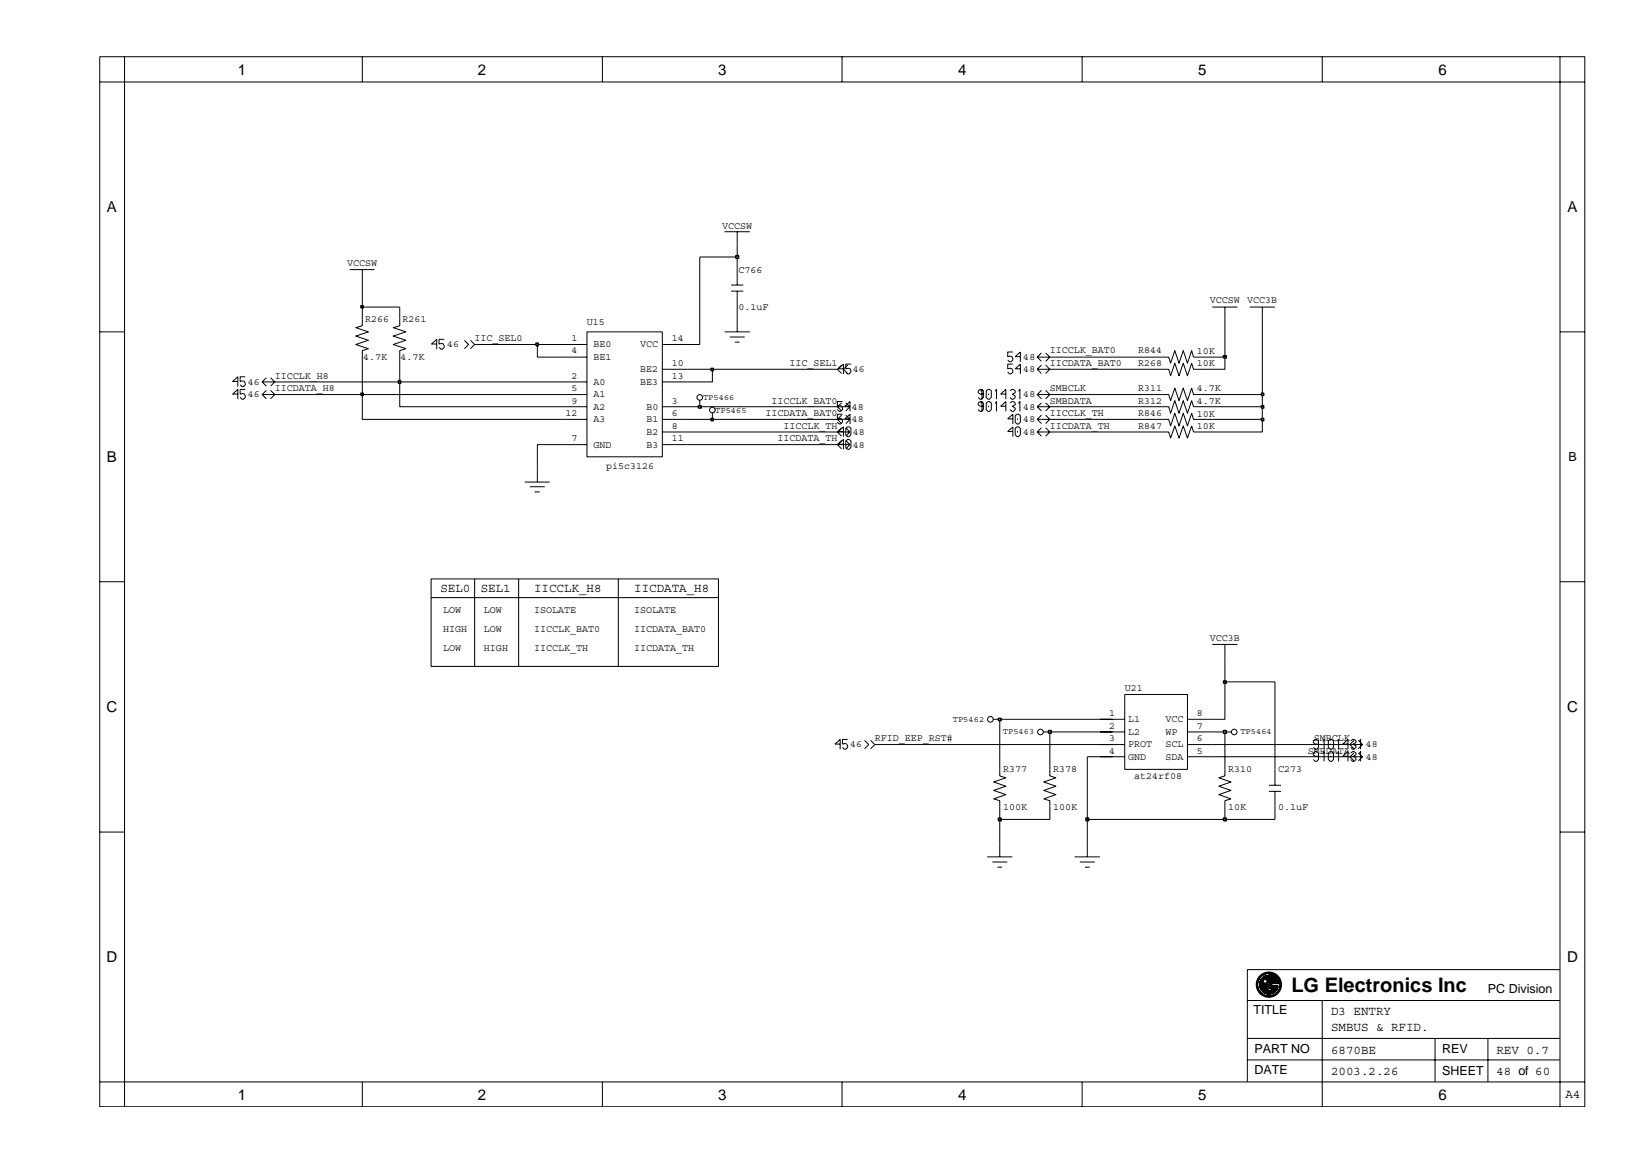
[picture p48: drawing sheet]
<svg xmlns="http://www.w3.org/2000/svg" width="297mm" height="210mm" viewBox="0 0 297 210" stroke-linecap="round" stroke-linejoin="round" font-family="sans-serif">
<defs><g id="words">
<text font-size="3.6" x="233.6" y="179.6">LG Electronics Inc</text>
<g font-size="2.7">
<text x="43" y="13.5">1</text>
<text x="86.5" y="13.5">2</text>
<text x="129.9" y="13.5">3</text>
<text x="173.3" y="13.5">4</text>
<text x="216.8" y="13.5">5</text>
<text x="260.2" y="13.5">6</text>
<text x="19.3" y="38.4">A</text>
<text x="283.6" y="38.4">A</text>
<text x="19.3" y="83.6">B</text>
<text x="19.3" y="128.9">C</text>
<text x="283.5" y="128.9">C</text>
<text x="19.3" y="174.1">D</text>
<text x="283.5" y="174.1">D</text>
<text x="43" y="199">1</text>
<text x="86.5" y="199">2</text>
<text x="129.9" y="199">3</text>
<text x="173.3" y="199">4</text>
<text x="216.8" y="199">5</text>
<text x="260.2" y="199">6</text>
</g>
<g font-size="2.3">
<text x="283.7" y="83.5">B</text>
<text x="79.7" y="107">SEL0</text>
<text x="87" y="107">SEL1</text>
<text x="96.6" y="107">IICCLK_H8</text>
<text x="114.7" y="107">IICDATA_H8</text>
<text x="269.2" y="179.6">PC Division</text>
<text x="226.7" y="183.5">TITLE</text>
<text x="240.8" y="183.6">D3 ENTRY</text>
<text x="226.9" y="190.5">PART NO</text>
<text x="240.8" y="190.7">6870BE</text>
<text x="240.8" y="186.6">SMBUS &amp; RFID.</text>
<text x="260.9" y="190.5">REV</text>
<text x="270.7" y="190.7">REV 0.7</text>
<text x="226.9" y="194.3">DATE</text>
<text x="240.8" y="194.6">2003.2.26</text>
<text x="260.9" y="194.5">SHEET</text>
<text x="270.7" y="194.6">48 of 60</text>
<text x="283.2" y="198.7">A4</text>
</g>
<g font-size="1.8">
<text x="130.6" y="41.4">VCCSW</text>
<text x="62.8" y="48.1">VCCSW</text>
<text x="133.6" y="49.3">C766</text>
<text x="66.1" y="58.3">R266</text>
<text x="72.8" y="58.3">R261</text>
<text x="106.2" y="58.9">U15</text>
<text x="133.6" y="56">0.1uF</text>
<text x="218.9" y="54.9">VCCSW</text>
<text x="225.6" y="54.9">VCC3B</text>
<text x="65.7" y="65.1">4.7K</text>
<text x="72.5" y="65.1">4.7K</text>
<text x="80.9" y="62.9">46</text>
<text x="85.9" y="61.8">IIC_SEL0</text>
<text x="103.4" y="61.8">1</text>
<text x="103.4" y="64">4</text>
<text x="107.4" y="62.9">BE0</text>
<text x="107.4" y="65.1">BE1</text>
<text x="115.8" y="62.9">VCC</text>
<text x="121.5" y="61.8">14</text>
<text x="185.1" y="65.1">48</text>
<text x="189.9" y="64">IICCLK_BAT0</text>
<text x="205.9" y="64">R844</text>
<text x="216.5" y="64">10K</text>
<text x="44.8" y="71.9">46</text>
<text x="44.8" y="69.6">46</text>
<text x="49.7" y="68.5">IICCLK_H8</text>
<text x="49.7" y="70.7">IICDATA_H8</text>
<text x="103.4" y="68.5">2</text>
<text x="103.4" y="70.7">5</text>
<text x="107.4" y="69.6">A0</text>
<text x="107.4" y="71.9">A1</text>
<text x="115.8" y="67.3">BE2</text>
<text x="115.8" y="69.6">BE3</text>
<text x="121.5" y="66.2">10</text>
<text x="121.5" y="68.5">13</text>
<text x="142.8" y="66.2">IIC_SEL1</text>
<text x="154.3" y="67.3">46</text>
<text x="185.1" y="71.9">48</text>
<text x="185.1" y="67.3">48</text>
<text x="189.9" y="66.2">IICDATA_BAT0</text>
<text x="189.9" y="70.7">SMBCLK</text>
<text x="205.9" y="66.2">R268</text>
<text x="205.9" y="70.7">R311</text>
<text x="216.5" y="66.3">10K</text>
<text x="216.5" y="70.8">4.7K</text>
<text x="102.3" y="75.3">12</text>
<text x="103.4" y="73">9</text>
<text x="107.4" y="74.1">A2</text>
<text x="107.4" y="76.4">A3</text>
<text x="116.9" y="74.1">B0</text>
<text x="116.9" y="76.4">B1</text>
<text x="121.5" y="73">3</text>
<text x="121.5" y="75.3">6</text>
<text x="121.5" y="77.6">8</text>
<text x="138.5" y="75.3">IICDATA_BAT0</text>
<text x="139.5" y="73">IICCLK_BAT0</text>
<text x="141.7" y="77.6">IICCLK_TH</text>
<text x="154.1" y="74.1">48</text>
<text x="154.1" y="76.4">48</text>
<text x="185.1" y="74.1">48</text>
<text x="185.1" y="76.4">48</text>
<text x="189.9" y="73">SMBDATA</text>
<text x="189.9" y="75.3">IICCLK_TH</text>
<text x="189.9" y="77.6">IICDATA_TH</text>
<text x="205.9" y="77.6">R847</text>
<text x="205.9" y="75.3">R846</text>
<text x="205.9" y="73">R312</text>
<text x="216.5" y="77.6">10K</text>
<text x="216.5" y="75.4">10K</text>
<text x="216.5" y="73.1">4.7K</text>
<text x="103.4" y="79.8">7</text>
<text x="107.4" y="81">GND</text>
<text x="116.9" y="78.7">B2</text>
<text x="116.9" y="81">B3</text>
<text x="121.5" y="79.8">11</text>
<text x="140.6" y="79.8">IICDATA_TH</text>
<text x="154.3" y="78.7">48</text>
<text x="154.3" y="81">48</text>
<text x="185.1" y="78.7">48</text>
<text x="109.7" y="84.9">pi5c3126</text>
<text x="80.2" y="110.9">LOW</text>
<text x="87.6" y="110.9">LOW</text>
<text x="96.6" y="110.9">ISOLATE</text>
<text x="114.7" y="110.9">ISOLATE</text>
<text x="80.2" y="114.3">HIGH</text>
<text x="80.2" y="117.7">LOW</text>
<text x="87.6" y="117.7">HIGH</text>
<text x="87.6" y="114.3">LOW</text>
<text x="96.6" y="114.3">IICCLK_BAT0</text>
<text x="96.6" y="117.7">IICCLK_TH</text>
<text x="114.7" y="117.7">IICDATA_TH</text>
<text x="114.7" y="114.3">IICDATA_BAT0</text>
<text x="218.9" y="116">VCC3B</text>
<text x="203.5" y="125.1">U21</text>
<text x="200.7" y="129.6">1</text>
<text x="200.7" y="131.9">2</text>
<text x="204.1" y="130.7">L1</text>
<text x="210.8" y="130.7">VCC</text>
<text x="216.5" y="129.6">8</text>
<text x="216.5" y="131.9">7</text>
<text x="153.8" y="135.2">46</text>
<text x="158.3" y="134.1">RFID_EEP_RST#</text>
<text x="200.7" y="136.3">4</text>
<text x="200.7" y="134.1">3</text>
<text x="204.1" y="137.4">GND</text>
<text x="204.1" y="133">L2</text>
<text x="204.1" y="135.2">PROT</text>
<text x="210.8" y="135.2">SCL</text>
<text x="210.8" y="137.4">SDA</text>
<text x="210.8" y="133">WP</text>
<text x="216.5" y="134.1">6</text>
<text x="216.5" y="136.3">5</text>
<text x="236.6" y="136.3">SMBDATA</text>
<text x="237.7" y="134.1">SMBCLK</text>
<text x="247.1" y="135.2">48</text>
<text x="247.1" y="137.4">48</text>
<text x="181.5" y="139.7">R377</text>
<text x="190.5" y="139.7">R378</text>
<text x="205.2" y="140.9">at24rf08</text>
<text x="222.2" y="139.7">R310</text>
<text x="231.2" y="139.7">C273</text>
<text x="181.5" y="146.5">100K</text>
<text x="190.5" y="146.5">100K</text>
<text x="222.2" y="146.6">10K</text>
<text x="231.2" y="146.5">0.1uF</text>
</g>
<g font-size="1.6">
<text x="127.2" y="72.4">TP5466</text>
<text x="129.4" y="74.6">TP5465</text>
<text x="172.4" y="130.6">TP5462</text>
<text x="181.4" y="132.9">TP5463</text>
<text x="224.4" y="132.9">TP5464</text>
</g>
</g></defs>
<g fill="none" stroke="#000" stroke-width=".18">
<path d="M63.3 48.8h4.4M65.5 57.8v1.1l-1.1 .4 2.2 .7-2.2 .8 2.2 .8-2.2 .7 2.2 .8-1.1 .3v1.2M65.5 48.8v2.2M72.3 57.8v1.1l-1.2 .4 2.3 .7-2.3 .8 2.3 .8-2.3 .7 2.3 .8-1.1 .3v1.2M131.1 41.9h4.5M132.3 51.6h2.2M132.3 52.7h2.2M133.4 41.9v2.3M133.4 48.8v2.8M133.4 52.7v2.9M133.4 57.8v2.2M219.3 55.6h4.6"/>
<path d="M221.6 55.6v2.2M226.1 55.6h4.5M228.4 55.6v2.2M48.2 72.2l-.8-.8h2.3l-.8 .8M48.2 69.9l-.8-.8h2.3l-.8 .8M48.2 70.6l-.8 .8M48.2 68.3l-.8 .8M48.9 70.6l.8 .8M48.9 68.3l.8 .8M84 61.6l.8 .7-.8 .8M85.1 61.6l.8 .7-.8 .8M101.7 71.4h4.5"/>
<path d="M101.7 73.6h4.5M101.7 64.6h4.5M101.7 75.9h4.5M101.7 69.1h4.5M101.7 62.3h4.5M106.2 60h13.6v22.7h-13.6zM119.8 73.6h4.5M119.8 66.8h4.5M119.8 78.2h4.5M119.8 75.9h4.5M119.8 69.1h4.5M119.8 62.3h4.5"/>
<path d="M126.6 72.5v1.1M128.9 74.8v1.1M131.1 60h4.5M132 61h2.7M132.9 61.9h.9M152.2 66.1l-.7 .7 .7 .8M152.2 76.6l-.7-.7h2.3l-.8 .7M152.2 75.1l-.7 .8M152.2 72.9l-.7 .7M152.2 79.7l-.7 .8M152.2 77.4l-.7 .8M153 72.9l.8 .7"/>
<path d="M153 77.4l.8 .8M153 75.1l.8 .8M153 79.7l.8 .8M153.3 66.1l-.7 .7 .7 .8M153.8 73.6h-2.3l.7 .8M153.8 78.2h-2.3l.7 .7M153.8 73.6l-.8 .8M153.8 78.2l-.8 .7M187.6 73.6h2.3l-.7 .8M187.6 75.9h2.3l-.7 .7M187.6 73.6l.8 .8M187.6 75.9l.8 .7"/>
<path d="M188.4 72.2l-.8-.8h2.3l-.7 .8M188.4 65.4l-.8-.8h2.3l-.7 .8M188.4 67.6l-.8-.8h2.3l-.7 .8M188.4 78.9l-.8-.7h2.3l-.7 .7M188.4 72.9l-.8 .7M188.4 70.6l-.8 .8M188.4 63.9l-.8 .7M188.4 66.1l-.8 .7M188.4 75.1l-.8 .8M188.4 77.4l-.8 .8M189.2 75.1l.7 .8M189.2 72.9l.7 .7"/>
<path d="M189.2 70.6l.7 .8M189.2 63.9l.7 .7M189.2 66.1l.7 .7M189.2 77.4l.7 .8M210.2 64.6h1.2l.4 1.1 .7-2.3 .8 2.3 .7-2.3 .8 2.3 .8-2.3 .3 1.2h1.2M210.2 66.8h1.2l.4 1.2 .7-2.3 .8 2.3 .7-2.3 .8 2.3 .8-2.3 .3 1.1h1.2M210.2 73.6h1.2l.4 1.2 .7-2.3 .8 2.3 .7-2.3 .8 2.3 .8-2.3 .3 1.1h1.2M210.2 71.4h1.2l.4 1.1 .7-2.3 .8 2.3 .7-2.3 .8 2.3 .8-2.3 .3 1.2h1.2M210.2 75.9h1.2l.4 1.2 .7-2.3 .8 2.3 .7-2.3 .8 2.3 .8-2.3 .3 1.1h1.2M210.2 78.2h1.2l.4 1.1 .7-2.2 .8 2.2 .7-2.2 .8 2.2 .8-2.2 .3 1.1h1.2M94.9 87.2h4.5M95.9 88.1h2.7"/>
<path d="M96.7 89h.9M97.2 84.9v2.3M101.7 80.5h4.5M119.8 80.5h4.5M152.2 81.2l-.7-.7h2.3l-.8 .7M219.3 116.6h4.6M221.6 116.6v2.3M156.4 134l.8 .7-.8 .8M157.5 134l.8 .7-.8 .8M179.8 130.2h1.1M180.9 139.2v1.2l1.1 .3-2.2 .8 2.2 .8-2.2 .7 2.2 .8-2.2 .7 1.1 .4v1.1M188.8 132.4h1.1"/>
<path d="M189.9 139.2v1.2l1.1 .3-2.2 .8 2.2 .8-2.2 .7 2.2 .8-2.2 .7 1.1 .4v1.1M199 130.2h4.5M199 132.4h4.5M199 134.7h4.5M199 136.9h4.5M203.5 125.7h11.3v13.5h-11.3zM214.8 130.2h4.5M214.8 132.4h4.5M214.8 134.7h4.5M214.8 136.9h4.5M221.6 139.2v1.2l-1.1 .3 2.2 .8-2.2 .8 2.2 .7-2.2 .8 2.2 .7-1.1 .4v1.1M221.6 132.4h1.1"/>
<path d="M230.6 139.2v2.9M245 137.7l-.8-.8h2.3l-.8 .8M245 135.5l-.8-.8h2.3l-.8 .8M245 136.2l-.8 .7M245 134l-.8 .7M245.7 136.2l.8 .7M245.7 134l.8 .7M178.6 155h4.5M179.5 156h2.7M180.4 156.9h.9M180.9 148.3v6.7M194.4 155h4.6"/>
<path d="M195.3 156h2.7M196.3 156.9h.8M196.7 148.3v6.7M229.5 142.1h2.2M229.5 143.2h2.2M230.6 143.2v2.8"/>
<circle cx="126.6" cy="71.9" r=".51"/>
<circle cx="128.9" cy="74.2" r=".51"/>
<circle cx="179.2" cy="130.2" r=".51"/>
<circle cx="188.2" cy="132.4" r=".51"/>
<circle cx="223.3" cy="132.4" r=".51"/>
</g>
<path d="M180.6 148h.5v.5h-.5z" fill="#c2c2c2"/>
<path d="M180.6 148h.5v.5h-.5z" fill="none" stroke="#000" stroke-width=".25"/>
<path d="M180.9 146v2.3h9v-2.3" fill="none" stroke="#000" stroke-width=".18"/>
<path d="M196.4 148h.5v.5h-.5z" fill-rule="evenodd" fill="#c2c2c2"/>
<path d="M196.4 148h.5v.5h-.5z" fill="none" stroke="#000" stroke-width=".25"/>
<path d="M196.7 136.9v11.4h24.9" fill="none" stroke="#000" stroke-width=".18"/>
<path d="M221.3 148h.5v.5h-.5z" fill-rule="evenodd" fill="#c2c2c2"/>
<path d="M221.3 148h.5v.5h-.5z" fill="none" stroke="#000" stroke-width=".25"/>
<path d="M158.3 134.7h40.7M180.9 130.2v9M189.9 132.4v6.8M196.7 136.9h2.3M219.3 136.9h24.9M219.3 134.7h24.9M221.6 132.4v6.8M230.6 123.4v15.8M221.6 146v2.3h9v-2.3" fill="none" stroke="#000" stroke-width=".18"/>
<path d="M189.7 132.2h.5v.5h-.5z" fill="#c2c2c2"/>
<path d="M189.7 132.2h.5v.5h-.5z" fill="none" stroke="#000" stroke-width=".25"/>
<path d="M189.9 132.4h9.1M219.3 132.4h2.3" fill="none" stroke="#000" stroke-width=".18"/>
<path d="M221.3 132.2h.5v.5h-.5z" fill-rule="evenodd" fill="#c2c2c2"/>
<path d="M221.3 132.2h.5v.5h-.5z" fill="none" stroke="#000" stroke-width=".25"/>
<path d="M180.6 130h.5v.4h-.5z" fill="#c2c2c2"/>
<path d="M180.6 130h.5v.4h-.5z" fill="none" stroke="#000" stroke-width=".25"/>
<path d="M180.9 130.2h18.1M221.6 123.4v6.8h-2.3" fill="none" stroke="#000" stroke-width=".18"/>
<path d="M221.3 123.2h.5v.4h-.5z" fill-rule="evenodd" fill="#c2c2c2"/>
<path d="M221.3 123.2h.5v.4h-.5z" fill="none" stroke="#000" stroke-width=".25"/>
<path d="M65.5 71.4v4.5h36.2M124.3 78.2h27.2M124.3 75.9h4.6M189.9 78.2h20.3M228.4 75.9v2.3h-11.3M101.7 80.5h-4.5v4.4M124.3 80.5h27.2M221.6 118.9v4.5h9" fill="none" stroke="#000" stroke-width=".18"/>
<path d="M128.6 75.7h.4v.4h-.4z" fill="#c2c2c2"/>
<path d="M128.6 75.7h.4v.4h-.4z" fill="none" stroke="#000" stroke-width=".25"/>
<path d="M128.9 75.9h22.6M189.9 75.9h20.3M217.1 75.9h11.3" fill="none" stroke="#000" stroke-width=".18"/>
<path d="M228.2 75.7h.4v.4h-.4z" fill-rule="evenodd" fill="#c2c2c2"/>
<path d="M228.2 75.7h.4v.4h-.4z" fill="none" stroke="#000" stroke-width=".25"/>
<path d="M72.3 69.1v4.5h29.4M124.3 73.6h2.3M228.4 73.6v2.3" fill="none" stroke="#000" stroke-width=".18"/>
<path d="M126.3 73.4h.5v.4h-.5z" fill="#c2c2c2"/>
<path d="M126.3 73.4h.5v.4h-.5z" fill="none" stroke="#000" stroke-width=".25"/>
<path d="M126.6 73.6h24.9M189.9 73.6h20.3M217.1 73.6h11.3" fill="none" stroke="#000" stroke-width=".18"/>
<path d="M228.2 73.4h.4v.4h-.4z" fill-rule="evenodd" fill="#c2c2c2"/>
<path d="M228.2 73.4h.4v.4h-.4z" fill="none" stroke="#000" stroke-width=".25"/>
<path d="M49.7 71.4h15.8M228.4 71.4v2.2" fill="none" stroke="#000" stroke-width=".18"/>
<path d="M65.3 71.1h.4v.5h-.4z" fill="#c2c2c2"/>
<path d="M65.3 71.1h.4v.5h-.4z" fill="none" stroke="#000" stroke-width=".25"/>
<path d="M65.5 64.6v6.8h36.2M189.9 71.4h20.3M217.1 71.4h11.3" fill="none" stroke="#000" stroke-width=".18"/>
<path d="M228.2 71.1h.4v.5h-.4z" fill-rule="evenodd" fill="#c2c2c2"/>
<path d="M228.2 71.1h.4v.5h-.4z" fill="none" stroke="#000" stroke-width=".25"/>
<path d="M228.4 57.8v13.6M49.7 69.1h22.6" fill="none" stroke="#000" stroke-width=".18"/>
<path d="M72.1 68.9h.4v.5h-.4z" fill="#c2c2c2"/>
<path d="M72.1 68.9h.4v.5h-.4z" fill="none" stroke="#000" stroke-width=".25"/>
<path d="M72.3 64.6v4.5h29.4M124.3 66.8h4.6v2.3h-4.6" fill="none" stroke="#000" stroke-width=".18"/>
<path d="M128.6 66.7h.4v.4h-.4z" fill="#c2c2c2"/>
<path d="M128.6 66.7h.4v.4h-.4z" fill="none" stroke="#000" stroke-width=".25"/>
<path d="M97.2 62.3v2.3h4.5M128.9 66.8h22.6M189.9 66.8h20.3M189.9 64.6h20.3M217.1 64.6h4.5v2.2h-4.5" fill="none" stroke="#000" stroke-width=".18"/>
<path d="M221.3 64.4h.5v.4h-.5z" fill-rule="evenodd" fill="#c2c2c2"/>
<path d="M221.3 64.4h.5v.4h-.5z" fill="none" stroke="#000" stroke-width=".25"/>
<path d="M221.6 57.8v6.8M85.9 62.3h11.3" fill="none" stroke="#000" stroke-width=".18"/>
<path d="M97 62.1h.4v.5h-.4z" fill="#c2c2c2"/>
<path d="M97 62.1h.4v.5h-.4z" fill="none" stroke="#000" stroke-width=".25"/>
<path d="M65.5 55.6v2.2M72.3 55.6v2.2M126.6 46.5v15.8h-2.3M133.4 55.6v2.2M97.2 62.3h4.5" fill="none" stroke="#000" stroke-width=".18"/>
<path d="M65.3 55.3h.4v.4h-.4z" fill="#c2c2c2"/>
<path d="M65.3 55.3h.4v.4h-.4z" fill="none" stroke="#000" stroke-width=".25"/>
<path d="M65.5 51v4.6h6.8M126.6 46.5h6.8v2.3" fill="none" stroke="#000" stroke-width=".18"/>
<path d="M133.1 46.2h.5v.6h-.5z" fill="#c2c2c2"/>
<path d="M133.1 46.2h.5v.6h-.5z" fill="none" stroke="#000" stroke-width=".25"/>
<g fill="none" stroke="#000" stroke-width=".18">
<path d="M18 10.3h268.7v190h-268.7zM22.5 14.8h259.7v181h-259.7zM22.5 10.3v4.5h-4.5M65.5 10.3v4.5M109 10.3v4.5M152.3 10.3v4.5M195.8 10.3v4.5M239.2 10.3v4.5M282.2 14.8h4.5M282.2 10.3v4.5M133.4 44.2v2.3M18 60h4.5"/>
<path d="M43 71.3h-.9l.9-.8v1.7M43 69h-.9l.9-.8v1.8M44.4 70.5h-1v.8l.6-.1 .4 .4v.3l-.4 .3h-.2l-.4-.3M44.4 68.2h-1v.8l.6-.1 .4 .5v.2l-.4 .4h-.2l-.4-.4M79 62.2h-.9l.9-.8v1.8M80.4 61.4h-1v.8h.6l.4 .4v.2l-.4 .4h-.2l-.4-.4M152.4 72.7h-.9v.8l.6-.1 .3 .4v.3l-.3 .3h-.3l-.3-.3M152.4 74.9h-.9v.9l.6-.1 .3 .4v.3l-.3 .3h-.3l-.3-.3M152.6 78.1h-1l1-.9v1.8M152.6 66.7h-1l1-.8v1.8M153 77.5l.3-.3h.3l.3 .3v1.2l-.3 .3h-.3l-.3-.3zM153 79.8l.3-.3h.3l.3 .3v1.2l-.3 .3h-.3l-.3-.3z"/>
<path d="M153.4 78v.3M153.8 73.5h-1l1-.8v1.7M153.8 75.8h-1l1-.9v1.8M153.9 65.9h-.9v.8h.6l.3 .4v.2l-.3 .4h-.3l-.3-.4M177.4 70.8l.2-.3v1.7M177.4 73l.2-.3v1.7M177.9 71.3h-.6l-.3-.2v-.4l.3-.2h.3l.3 .2v1.2l-.3 .3h-.3l-.3-.3M177.9 73.5h-.6l-.3-.2v-.4l.3-.2h.3l.3 .2v1.2l-.3 .3h-.3l-.3-.3M178.4 70.7l.3-.2h.3l.3 .2v1.2l-.3 .3h-.3l-.3-.3zM178.4 72.9l.3-.2h.3l.3 .2v1.2l-.3 .3h-.3l-.3-.3zM178.8 71.2v.3M178.8 73.4v.3"/>
<path d="M180 70.8l.3-.3v1.7M180 73l.3-.3v1.7M182 71.3h-1l1-.8v1.7M182 73.5h-1l1-.8v1.7M182.7 70.7l.4-.2h.2l.4 .2v.4l-.6 .2 .6 .3v.3l-.4 .3h-.2l-.4-.3M182.7 72.9l.4-.2h.2l.4 .2v.4l-.6 .2 .6 .3v.3l-.4 .3h-.2l-.4-.3M183.2 63.7h-.9v.8h.6l.3 .4v.2l-.3 .4h-.3l-.3-.4M183.2 65.9h-.9v.8h.6l.3 .4v.2l-.3 .4h-.3l-.3-.4M183.2 78.1h-.9l.9-.9v1.8M183.2 75.8h-.9l.9-.9v1.8M183.7 77.5l.3-.3h.2l.4 .3v1.2l-.4 .3h-.2l-.3-.3zM183.7 75.2l.3-.3h.2l.4 .3v1.2l-.4 .3h-.2l-.3-.3z"/>
<path d="M184.1 75.7v.3M184.1 78v.3M184.2 70.8l.3-.3v1.7M184.2 73l.3-.3v1.7M184.6 64.5h-.9l.9-.8v1.8M184.6 66.7h-.9l.9-.8v1.8M282.2 60h4.5M152.6 80.4h-1l1-.9v1.8M153.4 80.3v.2M18 105.3h4.5M78 108.1h52M78 104.8h52v15.8h-52z"/>
<path d="M85.9 104.8v15.8M93.8 104.8v15.8M111.9 104.8v15.8M282.2 105.3h4.5M152 134.6h-.9l.9-.8v1.8M153.3 133.8h-.9v.8h.6l.3 .4v.2l-.3 .4h-.3l-.3-.4M238.5 134.6h-.6l-.3-.2v-.4l.3-.2h.3l.3 .2v1.2l-.3 .4h-.3l-.3-.4M238.5 136.8h-.6l-.3-.2v-.4l.3-.2h.3l.3 .2v1.2l-.3 .4h-.3l-.3-.4M239.3 134.1l.2-.3v1.8M239.3 136.3l.2-.3v1.8M240.3 134l.3-.2h.3l.3 .2v1.2l-.3 .4h-.3l-.3-.4zM240.3 136.2l.3-.2h.3l.3 .2v1.2l-.3 .4h-.3l-.3-.4z"/>
<path d="M240.7 134.6v.2M240.7 136.8v.2M241.9 134.1l.3-.3v1.8M241.9 136.3l.3-.3v1.8M243.8 134.6h-.9l.9-.8v1.8M243.8 136.8h-.9l.9-.8v1.8M244.4 134l.3-.2h.3l.3 .2v.4l-.5 .2 .5 .4v.2l-.3 .4h-.3l-.3-.4M244.4 136.2l.3-.2h.3l.3 .2v.4l-.5 .2 .5 .4v.2l-.3 .4h-.3l-.3-.4M245.9 134.1l.2-.3v1.8M245.9 136.3l.2-.3v1.8M18 150.6h4.5M282.2 150.6h4.5"/>
<path d="M228 178.9h1.4M228.2 177.1h1.3h-1.2h1.2l-1.1-.1h1.1l-1.1-.1h1.1h-1.1l1.1-.1h-.9l.2-.2h.7h-.7l.7-.1a1.69 1.69 0 0 0-1.7 1.7 1.69 1.69 0 0 0 1.7 1.7M228.5 177.7l-.6-.1 .6 .1-.7 .1h.8l-.8 .1h1M228.8 177.1h-.6l.4 .1h-.5l.4 .2h-.5h.5l-.6 .2 .5-.1-.5 .1h.6h-.6M229 177.1h.4l-.3 .1h.3l-.2 .1 .2 .1v.2l-.2 .1h.2l-.3 .1h.3l-.4 .1 .4 .1h-1.6l1.6 .1h-1.6l1.6 .1h-1.6h1.6h-1.6l1.6 .1h-1.6l1.6 .1-1.6 .1 1.6 .1h-1.6l1.6 .1h-1.5l1.5 .1h-1.5h.1h1.4h-1.4M229.4 179.3h1.4h-1.4h1.3l-1.3 .1h1.2l-1.2 .1h1.2l-1.2 .1 1 .1h-1l.8 .1-.8 .1 .7-.1M229.4 178.9l-1.4 .1 1.4 .1h-1.2l1.2 .1h-1.2l1.2 .1h-1.1h1.1h-1l1 .1h-1l1 .1-.9 .1h.9l-.7 .1h.7l-.5 .1 .5 .1M229.4 178.9l-1.4-.1 .2 .4M229.4 177.1v2.8h.5M229.6 176.3a1.69 1.69 0 0 1 1.9 1.7M229.7 177.1v1.8M229.9 176.2h-.3v.9h1.6h-1.6h1.5l-1.5-.1h1.5l-1.5-.1h1.4l-1.4-.1h1.3l-1.3-.1 1.2-.1h-1.2l1.1-.1h-1.1h1h-1l.8-.1-.8-.1"/>
<path d="M230 178.4h1.1h-1.1l1.1 .1h-1.1l1.1 .1h-1.1l1.1 .1h-1.1l1.1 .1h-1.1h1.1h-1.1l1.1 .1-1.1 .1h1l-1 .1h1l-1 .1 .9 .1h-.9M230 178v.3h1.2M231.2 178.4a1.78 1.78 0 0 1-1.7 1.5M231.2 177.1h-1.5l1.6 .2-1.6-.1 1.6 .1h-1.6l1.6 .1-1.6 .1h1.7h-1.7l1.7 .1h-1.7h1.7l-1.7 .1h1.8l-1.8 .1h1.8l-1.8 .1h1.8l-1.8 .1v.9h.3v-.9h-.2v.9h.2v-.8h-.2v.7h.2l-.1-.7v.7l.1-.3M282.2 175.4h-56.6v20.4M18 195.8h4.5v4.5M65.5 195.8v4.5M109 195.8v4.5M152.3 195.8v4.5M195.8 195.8v4.5M225.6 181h56.6M225.6 187.9h56.6"/>
<path d="M225.6 191.8h56.6M239.2 181v19.3M259.6 187.9v7.9M269.2 187.9v7.9M286.7 195.8h-4.5v4.5"/>
<circle cx="228.9" cy="177.6" r=".34"/>
<circle cx="229.5" cy="178.2" r="2.29"/>
<circle cx="229.5" cy="178.2" r="2.03"/>
<circle cx="229.5" cy="178.2" r="2.2"/>
<circle cx="229.5" cy="178.2" r="2.12"/>
</g>
<use href="#words"/>
</svg>
